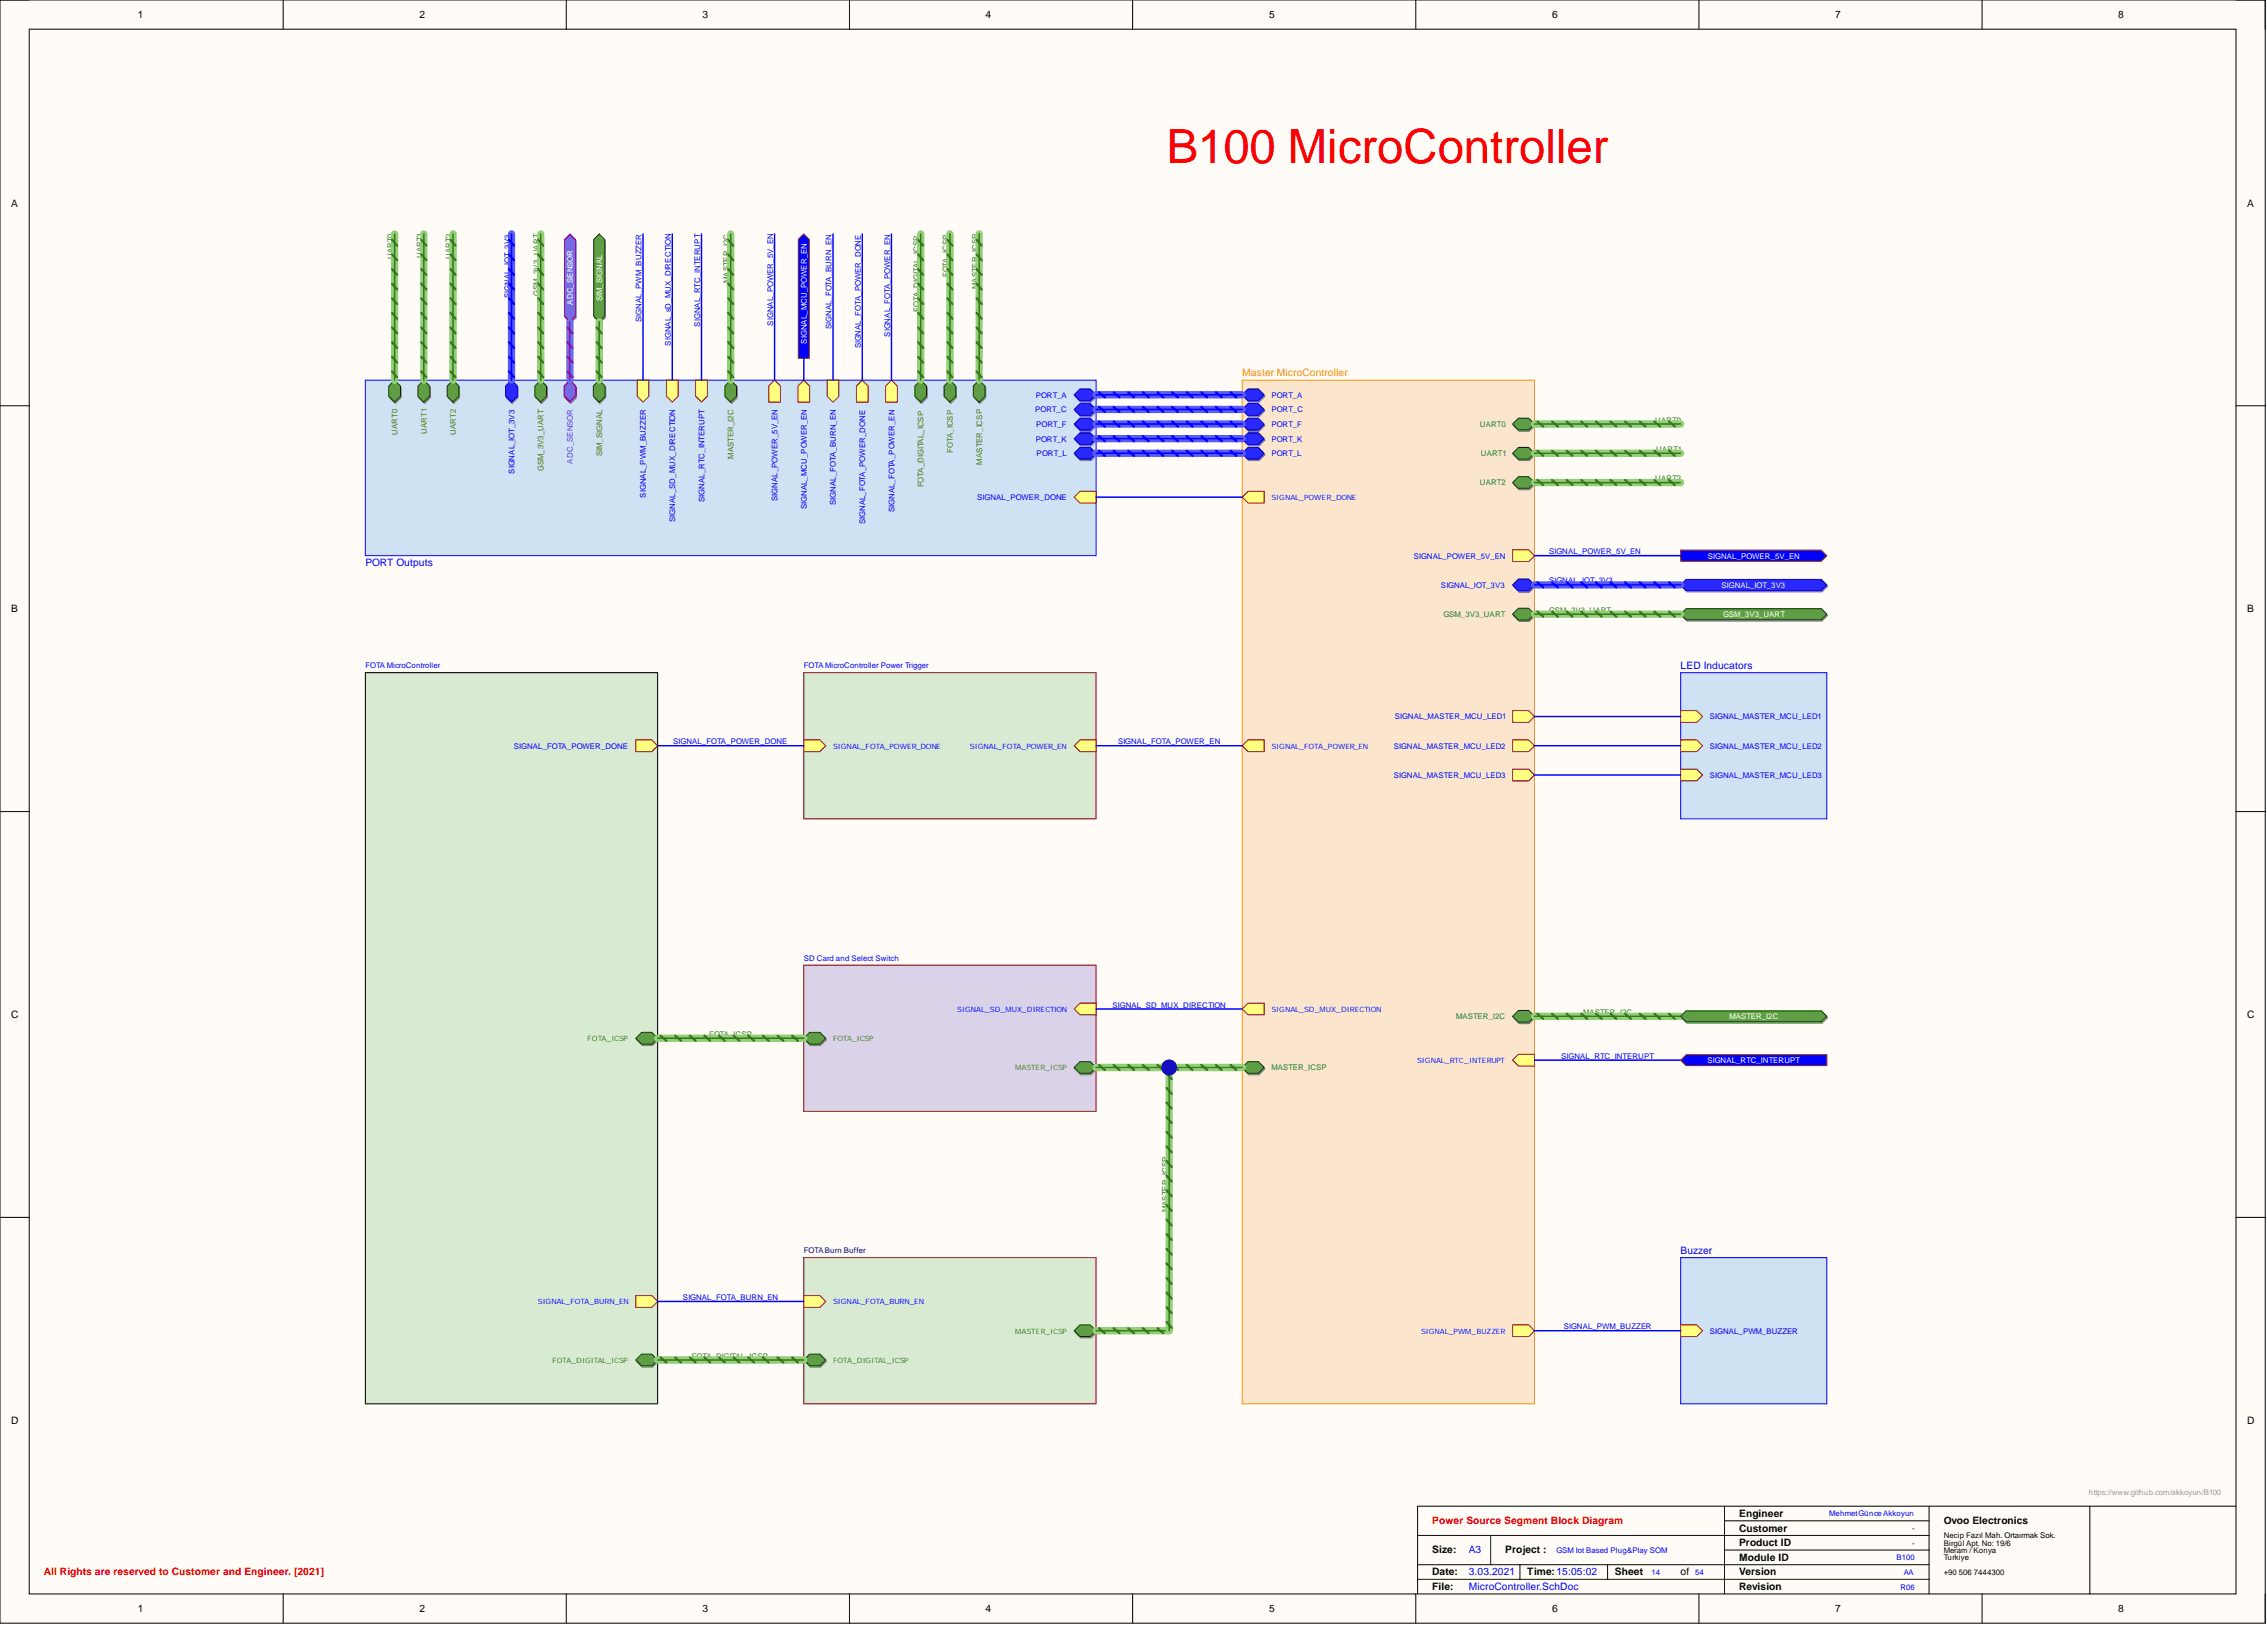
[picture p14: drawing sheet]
<svg xmlns="http://www.w3.org/2000/svg" width="393mm" height="282mm" viewBox="0 0 393 282" stroke-linecap="round" stroke-linejoin="round" font-family="sans-serif">
<defs><g id="words">
<text font-size="8.2" fill="#f00" x="202.4" y="28.2">B100 MicroController</text>
<g font-size="1.8">
<text x="23.9" y="3.1">1</text>
<text x="72.8" y="3.1">2</text>
<text x="121.9" y="3.1">3</text>
<text x="171" y="3.1">4</text>
<text x="220.2" y="3.1">5</text>
<text x="269.3" y="3.1">6</text>
<text x="318.4" y="3.1">7</text>
<text x="367.5" y="3.1">8</text>
<text x="1.9" y="35.8">A</text>
<text x="389.9" y="35.8">A</text>
<text x="1.9" y="106.2">B</text>
<text x="389.9" y="106.2">B</text>
<text x="1.9" y="176.6">C</text>
<text x="389.9" y="176.6">C</text>
<text x="1.9" y="247">D</text>
<text x="389.9" y="247">D</text>
<text x="301.8" y="263.1">Engineer</text>
<text x="248.5" y="269.5">Size:</text>
<text x="261.2" y="269.5">Project :</text>
<text x="301.8" y="265.7">Customer</text>
<text x="301.8" y="268.2">Product ID</text>
<text x="337.3" y="264.4">Ovoo Electronics</text>
<text x="248.5" y="273.3">Date:</text>
<text x="248.5" y="275.8">File:</text>
<text x="265" y="273.3">Time:15:05:02</text>
<text x="280.2" y="273.3">Sheet</text>
<text x="291.6" y="273.3">of</text>
<text x="301.8" y="270.7">Module ID</text>
<text x="301.8" y="273.3">Version</text>
<text x="301.8" y="275.8">Revision</text>
<text x="23.9" y="279.6">1</text>
<text x="72.8" y="279.6">2</text>
<text x="121.9" y="279.6">3</text>
<text x="171" y="279.6">4</text>
<text x="220.2" y="279.6">5</text>
<text x="269.3" y="279.6">6</text>
<text x="318.4" y="279.6">7</text>
<text x="367.5" y="279.6">8</text>
</g>
<text font-size="1.8" fill="#f90" x="215.5" y="65.3">Master MicroController</text>
<g font-size="1.8" fill="#00f">
<text x="63.4" y="98.2">PORT Outputs</text>
<text x="291.6" y="116">LED Inducators</text>
<text x="291.6" y="217.5">Buzzer</text>
<text x="254.8" y="269.5">A3</text>
<text x="254.8" y="273.3">3.03.2021</text>
<text x="254.8" y="275.8">MicroController.SchDoc</text>
</g>
<g font-size="1.8" fill="#f00">
<text x="248.5" y="264.4">Power Source Segment Block Diagram</text>
<text x="7.6" y="273.3">All Rights are reserved to Customer and Engineer. [2021]</text>
</g>
<g font-size="1.4" fill="#38761d">
<text x="68.2" y="45" transform="rotate(-90 68.2 45)">UART0</text>
<text x="73.3" y="44.8" transform="rotate(-90 73.3 44.8)">UART1</text>
<text x="78.4" y="45" transform="rotate(-90 78.4 45)">UART2</text>
<text x="93.6" y="51.3" transform="rotate(-90 93.6 51.3)">GSM_3V3_UART</text>
<text x="126.5" y="49.1" transform="rotate(-90 126.5 49.1)">MASTER_I2C</text>
<text x="164.6" y="48.1" transform="rotate(-90 164.6 48.1)">FOTA_ICSP</text>
<text x="169.6" y="50.1" transform="rotate(-90 169.6 50.1)">MASTER_ICSP</text>
<text x="159.5" y="54.1" transform="rotate(-90 159.5 54.1)">FOTA_DIGITAL_ICSP</text>
<text x="69" y="75.4" transform="rotate(-90 69 75.4)">UART0</text>
<text x="74" y="75.2" transform="rotate(-90 74 75.2)">UART1</text>
<text x="79.1" y="75.4" transform="rotate(-90 79.1 75.4)">UART2</text>
<text x="256.8" y="74.1">UART0</text>
<text x="287.2" y="73.3">UART0</text>
<text x="94.3" y="81.8" transform="rotate(-90 94.3 81.8)">GSM_3V3_UART</text>
<text x="104.5" y="79.1" transform="rotate(-90 104.5 79.1)">SIM_SIGNAL</text>
<text x="127.3" y="79.6" transform="rotate(-90 127.3 79.6)">MASTER_I2C</text>
<text x="165.3" y="78.5" transform="rotate(-90 165.3 78.5)">FOTA_ICSP</text>
<text x="170.4" y="80.6" transform="rotate(-90 170.4 80.6)">MASTER_ICSP</text>
<text x="257" y="79.1">UART1</text>
<text x="287.2" y="83.4">UART2</text>
<text x="287.4" y="78.4">UART1</text>
<text x="160.3" y="84.5" transform="rotate(-90 160.3 84.5)">FOTA_DIGITAL_ICSP</text>
<text x="256.8" y="84.2">UART2</text>
<text x="250.4" y="107">GSM_3V3_UART</text>
<text x="268.8" y="106.3">GSM_3V3_UART</text>
<text x="123.1" y="179.8">FOTA_ICSP</text>
<text x="252.6" y="176.8">MASTER_I2C</text>
<text x="274.7" y="176">MASTER_I2C</text>
<text x="220.6" y="185.7">MASTER_ICSP</text>
<text x="202.6" y="210.3" transform="rotate(-90 202.6 210.3)">MASTER_ICSP</text>
<text x="120" y="235.6">FOTA_DIGITAL_ICSP</text>
</g>
<g font-size="1.4" fill="#00f">
<text x="88.5" y="51.7" transform="rotate(-90 88.5 51.7)">SIGNAL_IOT_3V3</text>
<text x="111.3" y="55.9" transform="rotate(-90 111.3 55.9)">SIGNAL_PWM_BUZZER</text>
<text x="116.4" y="59.9" transform="rotate(-90 116.4 59.9)">SIGNAL_sD_MUX_DIRECTION</text>
<text x="121.5" y="56.6" transform="rotate(-90 121.5 56.6)">SIGNAL_RTC_INTERUPT</text>
<text x="134.1" y="56.5" transform="rotate(-90 134.1 56.5)">SIGNAL_POWER_5V_EN</text>
<text x="144.3" y="57.2" transform="rotate(-90 144.3 57.2)">SIGNAL_FOTA_BURN_EN</text>
<text x="154.4" y="58.4" transform="rotate(-90 154.4 58.4)">SIGNAL_FOTA_POWER_EN</text>
<text x="149.4" y="60.4" transform="rotate(-90 149.4 60.4)">SIGNAL_FOTA_POWER_DONE</text>
<text x="179.6" y="71.5">PORT_C</text>
<text x="179.7" y="69">PORT_A</text>
<text x="220.6" y="69">PORT_A</text>
<text x="220.6" y="71.5">PORT_C</text>
<text x="179.7" y="76.6">PORT_K</text>
<text x="179.8" y="74.1">PORT_F</text>
<text x="220.6" y="76.6">PORT_K</text>
<text x="220.6" y="74.1">PORT_F</text>
<text x="89.3" y="82.2" transform="rotate(-90 89.3 82.2)">SIGNAL_IOT_3V3</text>
<text x="179.9" y="79.1">PORT_L</text>
<text x="220.6" y="79.1">PORT_L</text>
<text x="112.1" y="86.3" transform="rotate(-90 112.1 86.3)">SIGNAL_PWM_BUZZER</text>
<text x="122.2" y="87.1" transform="rotate(-90 122.2 87.1)">SIGNAL_RTC_INTERUPT</text>
<text x="134.9" y="86.9" transform="rotate(-90 134.9 86.9)">SIGNAL_POWER_5V_EN</text>
<text x="140" y="88.4" transform="rotate(-90 140 88.4)">SIGNAL_MCU_POWER_EN</text>
<text x="145" y="87.6" transform="rotate(-90 145 87.6)">SIGNAL_FOTA_BURN_EN</text>
<text x="155.2" y="88.9" transform="rotate(-90 155.2 88.9)">SIGNAL_FOTA_POWER_EN</text>
<text x="169.6" y="86.7">SIGNAL_POWER_DONE</text>
<text x="117.2" y="90.5" transform="rotate(-90 117.2 90.5)">SIGNAL_SD_MUX_DIRECTION</text>
<text x="150.1" y="90.9" transform="rotate(-90 150.1 90.9)">SIGNAL_FOTA_POWER_DONE</text>
<text x="245.3" y="96.9">SIGNAL_POWER_5V_EN</text>
<text x="250" y="102">SIGNAL_IOT_3V3</text>
<text x="268.8" y="101.2">SIGNAL_IOT_3V3</text>
<text x="268.8" y="96.1">SIGNAL_POWER_5V_EN</text>
<text x="63.4" y="115.9">FOTA MicroController</text>
<text x="139.5" y="115.9">FOTA MicroController Power Trigger</text>
<text x="242" y="124.8">SIGNAL_MASTER_MCU_LED1</text>
<text x="296.7" y="124.8">SIGNAL_MASTER_MCU_LED1</text>
<text x="89.2" y="129.9">SIGNAL_FOTA_POWER_DONE</text>
<text x="116.8" y="129.1">SIGNAL_FOTA_POWER_DONE</text>
<text x="194" y="129.1">SIGNAL_FOTA_POWER_EN</text>
<text x="241.8" y="129.9">SIGNAL_MASTER_MCU_LED2</text>
<text x="296.7" y="129.9">SIGNAL_MASTER_MCU_LED2</text>
<text x="241.8" y="134.9">SIGNAL_MASTER_MCU_LED3</text>
<text x="296.7" y="134.9">SIGNAL_MASTER_MCU_LED3</text>
<text x="139.5" y="166.6">SD Card and Select Switch</text>
<text x="193.1" y="174.8">SIGNAL_SD_MUX_DIRECTION</text>
<text x="270.9" y="183.6">SIGNAL_RTC_INTERUPT</text>
<text x="118.5" y="225.5">SIGNAL_FOTA_BURN_EN</text>
<text x="271.3" y="230.6">SIGNAL_PWM_BUZZER</text>
<text x="296.7" y="231.3">SIGNAL_PWM_BUZZER</text>
<text x="317.4" y="263">MehmetGünce Akkoyun</text>
<text x="270.1" y="269.4">GSM Iot Based Plug&amp;Play SOM</text>
<text x="331.8" y="265.6">-</text>
<text x="331.8" y="268.1">-</text>
<text x="286.5" y="273.2">14</text>
<text x="294.1" y="273.2">54</text>
<text x="329.1" y="270.6">B100</text>
<text x="329.7" y="275.7">R06</text>
<text x="330.3" y="273.2">AA</text>
</g>
<g font-size="1.4" fill="#fff">
<text x="99.4" y="52.8" transform="rotate(-90 99.4 52.8)">ADC_SENSOR</text>
<text x="104.5" y="52.2" transform="rotate(-90 104.5 52.2)">SIM_SIGNAL</text>
<text x="140" y="59.6" transform="rotate(-90 140 59.6)">SIGNAL_MCU_POWER_EN</text>
<text x="296.3" y="96.9">SIGNAL_POWER_5V_EN</text>
<text x="298.7" y="102">SIGNAL_IOT_3V3</text>
<text x="299" y="107">GSM_3V3_UART</text>
<text x="300.1" y="176.8">MASTER_I2C</text>
<text x="296.3" y="184.4">SIGNAL_RTC_INTERUPT</text>
</g>
<text font-size="1.4" fill="#90f" x="99.4" y="80.4" transform="rotate(-90 99.4 80.4)">ADC_SENSOR</text>
<text font-size="1.4" fill="#000080" x="139.5" y="217.4">FOTABurn Buffer</text>
<text font-size="1.4" fill="#999" x="362.4" y="259.2">https://www.github.com/akkoyun/B100</text>
<g font-size="1.4">
<text x="337.3" y="266.8">Necip Fazıl Mah. Ortaırmak Sok.</text>
<text x="337.3" y="268.1">Birgül Apt. No: 19/6</text>
<text x="337.3" y="269.4">Meram / Konya</text>
<text x="337.3" y="270.6">Turkiye</text>
<text x="337.3" y="273.2">+90 506 7444300</text>
</g>
<g font-size="1.3" fill="#00f">
<text x="220.6" y="86.7">SIGNAL_POWER_DONE</text>
<text x="144.5" y="129.9">SIGNAL_FOTA_POWER_DONE</text>
<text x="168.3" y="129.9">SIGNAL_FOTA_POWER_EN</text>
<text x="220.6" y="129.9">SIGNAL_FOTA_POWER_EN</text>
<text x="166.1" y="175.5">SIGNAL_SD_MUX_DIRECTION</text>
<text x="220.6" y="175.5">SIGNAL_SD_MUX_DIRECTION</text>
<text x="245.9" y="184.4">SIGNAL_RTC_INTERUPT</text>
<text x="93.3" y="226.3">SIGNAL_FOTA_BURN_EN</text>
<text x="144.5" y="226.3">SIGNAL_FOTA_BURN_EN</text>
<text x="246.6" y="231.3">SIGNAL_PWM_BUZZER</text>
</g>
<g font-size="1.3" fill="#38761d">
<text x="101.9" y="180.6">FOTA_ICSP</text>
<text x="144.5" y="180.6">FOTA_ICSP</text>
<text x="176.2" y="185.7">MASTER_ICSP</text>
<text x="176.2" y="231.3">MASTER_ICSP</text>
<text x="95.9" y="236.4">FOTA_DIGITAL_ICSP</text>
<text x="144.5" y="236.4">FOTA_DIGITAL_ICSP</text>
</g>
</g></defs>
<path d="M0 0h393v281.6h-393z" fill-rule="evenodd" fill="#fffcf8"/>
<path d="M0 0h393v281.6h-393z" fill="none" stroke="#000" stroke-width=".17"/>
<path d="M5.1 5.1h382.9v271.4h-382.9z" fill-rule="evenodd" fill="#fffcf8"/>
<g fill="none" stroke="#000" stroke-width=".17">
<path d="M0 0h5.1M49.1 0v5.1M98.3 0v5.1M147.4 0v5.1M196.5 0v5.1M245.7 0v5.1M294.8 0v5.1M343.9 0v5.1M388 0h5v5.1M5.1 5.1h382.9v271.4h-382.9zM0 70.4h5.1M388 70.4h5"/>
<path d="M0 140.8h5.1M388 140.8h5M0 211.2h5.1M388 211.2h5M49.1 276.5v5.1M98.3 276.5v5.1M147.4 276.5v5.1M196.5 276.5v5.1M245.7 276.5v5.1M246 266.3h88.7M246 271.4h88.7M246 273.9h88.7"/>
<path d="M258.6 266.3v5.1M263.7 271.4v2.5M278.9 271.4v2.5M294.8 276.5v5.1M299.2 263.8h35.5M299.2 268.9h35.5M299.2 261.3v15.2M334.7 261.3v15.2M343.9 276.5v5.1M362.6 261.3v15.2M388 261.3h-142v15.2M393 276.5v5.1"/>
</g>
<path d="M215.5 65.9h50.8v177.6h-50.8z" fill-rule="evenodd" fill="#fce5cd"/>
<path d="M215.5 65.9h50.8v177.6h-50.8z" fill="none" stroke="#f90" stroke-width=".17"/>
<path d="M216.6 128.3h2.7v2.1h-2.7l-1.1-1z" fill-rule="evenodd" fill="#ffff80"/>
<path d="M216.6 128.3h2.7v2.1h-2.7l-1.1-1z" fill="none" stroke="#800000" stroke-width=".17"/>
<path d="M216.6 85.2h2.7v2.1h-2.7l-1.1-1.1z" fill-rule="evenodd" fill="#ffff80"/>
<path d="M216.6 85.2h2.7v2.1h-2.7l-1.1-1.1z" fill="none" stroke="#800000" stroke-width=".17"/>
<path d="M263.5 182.9h2.8v2h-2.8l-1-1z" fill-rule="evenodd" fill="#ffff80"/>
<path d="M263.5 182.9h2.8v2h-2.8l-1-1z" fill="none" stroke="#800000" stroke-width=".17"/>
<path d="M262.5 229.8h2.7l1.1 1-1.1 1h-2.7z" fill-rule="evenodd" fill="#ffff80"/>
<path d="M262.5 229.8h2.7l1.1 1-1.1 1h-2.7z" fill="none" stroke="#800000" stroke-width=".17"/>
<path d="M216.6 174h2.7v2h-2.7l-1.1-1z" fill-rule="evenodd" fill="#ffff80"/>
<path d="M216.6 174h2.7v2h-2.7l-1.1-1z" fill="none" stroke="#800000" stroke-width=".17"/>
<path d="M263.6 77.9h1.8l1 1-1 1h-1.8l-1-1z" fill-rule="evenodd" fill="#8ba480"/>
<path d="M263.6 77.9h1.8l1 1-1 1h-1.8l-1-1z" fill="none" stroke="#77906c" stroke-width=".17"/>
<path d="M263.5 77.6h1.7l1.1 1-1.1 1h-1.7l-1-1z" fill-rule="evenodd" fill="#609e45"/>
<path d="M263.5 77.6h1.7l1.1 1-1.1 1h-1.7l-1-1z" fill="none" stroke="#003a00" stroke-width=".17"/>
<path d="M262.5 133.4h2.7l1.1 1-1.1 1h-2.7z" fill-rule="evenodd" fill="#ffff80"/>
<path d="M262.5 133.4h2.7l1.1 1-1.1 1h-2.7z" fill="none" stroke="#800000" stroke-width=".17"/>
<path d="M216.7 67.7h1.8l1 1-1 1h-1.8l-1-1z" fill-rule="evenodd" fill="#7474ca"/>
<path d="M216.7 67.7h1.8l1 1-1 1h-1.8l-1-1z" fill="none" stroke="#6060b6" stroke-width=".17"/>
<path d="M216.6 67.5h1.7l1 1-1 1h-1.7l-1.1-1z" fill-rule="evenodd" fill="#2828ff"/>
<path d="M216.6 67.5h1.7l1 1-1 1h-1.7l-1.1-1z" fill="none" stroke="#00009b" stroke-width=".17"/>
<path d="M263.6 72.8h1.8l1 1-1 1h-1.8l-1-1z" fill-rule="evenodd" fill="#8ba480"/>
<path d="M263.6 72.8h1.8l1 1-1 1h-1.8l-1-1z" fill="none" stroke="#77906c" stroke-width=".17"/>
<path d="M263.5 72.5h1.7l1.1 1.1-1.1 1h-1.7l-1-1z" fill-rule="evenodd" fill="#609e45"/>
<path d="M263.5 72.5h1.7l1.1 1.1-1.1 1h-1.7l-1-1z" fill="none" stroke="#003a00" stroke-width=".17"/>
<path d="M262.5 128.3h2.7l1.1 1.1-1.1 1h-2.7z" fill-rule="evenodd" fill="#ffff80"/>
<path d="M262.5 128.3h2.7l1.1 1.1-1.1 1h-2.7z" fill="none" stroke="#800000" stroke-width=".17"/>
<path d="M216.7 184.4h1.8l1 1-1 1h-1.8l-1-1z" fill-rule="evenodd" fill="#8ba480"/>
<path d="M216.7 184.4h1.8l1 1-1 1h-1.8l-1-1z" fill="none" stroke="#77906c" stroke-width=".17"/>
<path d="M216.6 184.2h1.7l1 1-1 1h-1.7l-1.1-1z" fill-rule="evenodd" fill="#609e45"/>
<path d="M216.6 184.2h1.7l1 1-1 1h-1.7l-1.1-1z" fill="none" stroke="#003a00" stroke-width=".17"/>
<path d="M216.7 75.3h1.8l1 1-1 1.1h-1.8l-1-1.1z" fill-rule="evenodd" fill="#7474ca"/>
<path d="M216.7 75.3h1.8l1 1-1 1.1h-1.8l-1-1.1z" fill="none" stroke="#6060b6" stroke-width=".17"/>
<path d="M216.6 75.1h1.7l1 1-1 1h-1.7l-1.1-1z" fill-rule="evenodd" fill="#2828ff"/>
<path d="M216.6 75.1h1.7l1 1-1 1h-1.7l-1.1-1z" fill="none" stroke="#00009b" stroke-width=".17"/>
<path d="M263.6 82.9h1.8l1 1.1-1 1h-1.8l-1-1z" fill-rule="evenodd" fill="#8ba480"/>
<path d="M263.6 82.9h1.8l1 1.1-1 1h-1.8l-1-1z" fill="none" stroke="#77906c" stroke-width=".17"/>
<path d="M263.5 82.7h1.7l1.1 1-1.1 1h-1.7l-1-1z" fill-rule="evenodd" fill="#609e45"/>
<path d="M263.5 82.7h1.7l1.1 1-1.1 1h-1.7l-1-1z" fill="none" stroke="#003a00" stroke-width=".17"/>
<path d="M216.7 77.9h1.8l1 1-1 1h-1.8l-1-1z" fill-rule="evenodd" fill="#7474ca"/>
<path d="M216.7 77.9h1.8l1 1-1 1h-1.8l-1-1z" fill="none" stroke="#6060b6" stroke-width=".17"/>
<path d="M216.6 77.6h1.7l1 1-1 1h-1.7l-1.1-1z" fill-rule="evenodd" fill="#2828ff"/>
<path d="M216.6 77.6h1.7l1 1-1 1h-1.7l-1.1-1z" fill="none" stroke="#00009b" stroke-width=".17"/>
<path d="M216.7 72.8h1.8l1 1-1 1h-1.8l-1-1z" fill-rule="evenodd" fill="#7474ca"/>
<path d="M216.7 72.8h1.8l1 1-1 1h-1.8l-1-1z" fill="none" stroke="#6060b6" stroke-width=".17"/>
<path d="M216.6 72.5h1.7l1 1.1-1 1h-1.7l-1.1-1z" fill-rule="evenodd" fill="#2828ff"/>
<path d="M216.6 72.5h1.7l1 1.1-1 1h-1.7l-1.1-1z" fill="none" stroke="#00009b" stroke-width=".17"/>
<path d="M263.6 100.7h1.8l1 1-1 1h-1.8l-1-1z" fill-rule="evenodd" fill="#7474ca"/>
<path d="M263.6 100.7h1.8l1 1-1 1h-1.8l-1-1z" fill="none" stroke="#6060b6" stroke-width=".17"/>
<path d="M263.5 100.4h1.7l1.1 1.1-1.1 1h-1.7l-1-1z" fill-rule="evenodd" fill="#2828ff"/>
<path d="M263.5 100.4h1.7l1.1 1.1-1.1 1h-1.7l-1-1z" fill="none" stroke="#00009b" stroke-width=".17"/>
<path d="M262.5 123.3h2.7l1.1 1-1.1 1h-2.7z" fill-rule="evenodd" fill="#ffff80"/>
<path d="M262.5 123.3h2.7l1.1 1-1.1 1h-2.7z" fill="none" stroke="#800000" stroke-width=".17"/>
<path d="M263.6 105.8h1.8l1 1-1 1h-1.8l-1-1z" fill-rule="evenodd" fill="#8ba480"/>
<path d="M263.6 105.8h1.8l1 1-1 1h-1.8l-1-1z" fill="none" stroke="#77906c" stroke-width=".17"/>
<path d="M263.5 105.5h1.7l1.1 1-1.1 1h-1.7l-1-1z" fill-rule="evenodd" fill="#609e45"/>
<path d="M263.5 105.5h1.7l1.1 1-1.1 1h-1.7l-1-1z" fill="none" stroke="#003a00" stroke-width=".17"/>
<path d="M216.7 70.3h1.8l1 1-1 1h-1.8l-1-1z" fill-rule="evenodd" fill="#7474ca"/>
<path d="M216.7 70.3h1.8l1 1-1 1h-1.8l-1-1z" fill="none" stroke="#6060b6" stroke-width=".17"/>
<path d="M216.6 70h1.7l1 1-1 1h-1.7l-1.1-1z" fill-rule="evenodd" fill="#2828ff"/>
<path d="M216.6 70h1.7l1 1-1 1h-1.7l-1.1-1z" fill="none" stroke="#00009b" stroke-width=".17"/>
<path d="M263.6 175.5h1.8l1 1-1 1.1h-1.8l-1-1.1z" fill-rule="evenodd" fill="#8ba480"/>
<path d="M263.6 175.5h1.8l1 1-1 1.1h-1.8l-1-1.1z" fill="none" stroke="#77906c" stroke-width=".17"/>
<path d="M263.5 175.3h1.7l1.1 1-1.1 1h-1.7l-1-1z" fill-rule="evenodd" fill="#609e45"/>
<path d="M263.5 175.3h1.7l1.1 1-1.1 1h-1.7l-1-1z" fill="none" stroke="#003a00" stroke-width=".17"/>
<path d="M262.5 95.4h2.7l1.1 1-1.1 1h-2.7z" fill-rule="evenodd" fill="#ffff80"/>
<path d="M262.5 95.4h2.7l1.1 1-1.1 1h-2.7z" fill="none" stroke="#800000" stroke-width=".17"/>
<path d="M63.4 65.9h126.8v30.5h-126.8z" fill-rule="evenodd" fill="#cfe2f3"/>
<path d="M63.4 65.9h126.8v30.5h-126.8z" fill="none" stroke="#00f" stroke-width=".17"/>
<path d="M187.5 67.7h1.8l1 1-1 1h-1.8l-1-1z" fill-rule="evenodd" fill="#7474ca"/>
<path d="M187.5 67.7h1.8l1 1-1 1h-1.8l-1-1z" fill="none" stroke="#6060b6" stroke-width=".17"/>
<path d="M187.4 67.5h1.8l1 1-1 1h-1.8l-1-1z" fill-rule="evenodd" fill="#2828ff"/>
<path d="M187.4 67.5h1.8l1 1-1 1h-1.8l-1-1z" fill="none" stroke="#00009b" stroke-width=".17"/>
<path d="M187.5 72.8h1.8l1 1-1 1h-1.8l-1-1z" fill-rule="evenodd" fill="#7474ca"/>
<path d="M187.5 72.8h1.8l1 1-1 1h-1.8l-1-1z" fill="none" stroke="#6060b6" stroke-width=".17"/>
<path d="M187.4 72.5h1.8l1 1.1-1 1h-1.8l-1-1z" fill-rule="evenodd" fill="#2828ff"/>
<path d="M187.4 72.5h1.8l1 1.1-1 1h-1.8l-1-1z" fill="none" stroke="#00009b" stroke-width=".17"/>
<path d="M187.5 70.3h1.8l1 1-1 1h-1.8l-1-1z" fill-rule="evenodd" fill="#7474ca"/>
<path d="M187.5 70.3h1.8l1 1-1 1h-1.8l-1-1z" fill="none" stroke="#6060b6" stroke-width=".17"/>
<path d="M187.4 70h1.8l1 1-1 1h-1.8l-1-1z" fill-rule="evenodd" fill="#2828ff"/>
<path d="M187.4 70h1.8l1 1-1 1h-1.8l-1-1z" fill="none" stroke="#00009b" stroke-width=".17"/>
<path d="M187.5 75.3h1.8l1 1-1 1.1h-1.8l-1-1.1z" fill-rule="evenodd" fill="#7474ca"/>
<path d="M187.5 75.3h1.8l1 1-1 1.1h-1.8l-1-1.1z" fill="none" stroke="#6060b6" stroke-width=".17"/>
<path d="M187.4 75.1h1.8l1 1-1 1h-1.8l-1-1z" fill-rule="evenodd" fill="#2828ff"/>
<path d="M187.4 75.1h1.8l1 1-1 1h-1.8l-1-1z" fill="none" stroke="#00009b" stroke-width=".17"/>
<path d="M187.5 77.9h1.8l1 1-1 1h-1.8l-1-1z" fill-rule="evenodd" fill="#7474ca"/>
<path d="M187.5 77.9h1.8l1 1-1 1h-1.8l-1-1z" fill="none" stroke="#6060b6" stroke-width=".17"/>
<path d="M187.4 77.6h1.8l1 1-1 1h-1.8l-1-1z" fill-rule="evenodd" fill="#2828ff"/>
<path d="M187.4 77.6h1.8l1 1-1 1h-1.8l-1-1z" fill="none" stroke="#00009b" stroke-width=".17"/>
<path d="M187.4 85.2h2.8v2.1h-2.8l-1-1.1z" fill-rule="evenodd" fill="#ffff80"/>
<path d="M187.4 85.2h2.8v2.1h-2.8l-1-1.1z" fill="none" stroke="#800000" stroke-width=".17"/>
<path d="M149.6 65.9l1 1.1v2.7h-2v-2.7z" fill-rule="evenodd" fill="#ffff80"/>
<path d="M149.6 65.9l1 1.1v2.7h-2v-2.7z" fill="none" stroke="#800000" stroke-width=".17"/>
<path d="M154.7 65.9l1 1.1v2.7h-2v-2.7z" fill-rule="evenodd" fill="#ffff80"/>
<path d="M154.7 65.9l1 1.1v2.7h-2v-2.7z" fill="none" stroke="#800000" stroke-width=".17"/>
<path d="M159.9 66.2l1 1v1.8l-1 1-1-1v-1.8z" fill-rule="evenodd" fill="#8ba480"/>
<path d="M159.9 66.2l1 1v1.8l-1 1-1-1v-1.8z" fill="none" stroke="#77906c" stroke-width=".17"/>
<path d="M159.8 65.9l1 1.1v1.7l-1 1-1.1-1v-1.7z" fill-rule="evenodd" fill="#609e45"/>
<path d="M159.8 65.9l1 1.1v1.7l-1 1-1.1-1v-1.7z" fill="none" stroke="#003a00" stroke-width=".17"/>
<path d="M143.5 65.9h2.1v2.8l-1.1 1-1-1z" fill-rule="evenodd" fill="#ffff80"/>
<path d="M143.5 65.9h2.1v2.8l-1.1 1-1-1z" fill="none" stroke="#800000" stroke-width=".17"/>
<path d="M165 66.2l1 1v1.8l-1 1-1.1-1v-1.8z" fill-rule="evenodd" fill="#8ba480"/>
<path d="M165 66.2l1 1v1.8l-1 1-1.1-1v-1.8z" fill="none" stroke="#77906c" stroke-width=".17"/>
<path d="M164.8 65.9l1 1.1v1.7l-1 1-1-1v-1.7z" fill-rule="evenodd" fill="#609e45"/>
<path d="M164.8 65.9l1 1.1v1.7l-1 1-1-1v-1.7z" fill="none" stroke="#003a00" stroke-width=".17"/>
<path d="M78.7 66.2l1 1v1.8l-1 1-1-1v-1.8z" fill-rule="evenodd" fill="#8ba480"/>
<path d="M78.7 66.2l1 1v1.8l-1 1-1-1v-1.8z" fill="none" stroke="#77906c" stroke-width=".17"/>
<path d="M78.6 65.9l1 1.1v1.7l-1 1-1-1v-1.7z" fill-rule="evenodd" fill="#609e45"/>
<path d="M78.6 65.9l1 1.1v1.7l-1 1-1-1v-1.7z" fill="none" stroke="#003a00" stroke-width=".17"/>
<path d="M73.7 66.2l1 1v1.8l-1 1-1.1-1v-1.8z" fill-rule="evenodd" fill="#8ba480"/>
<path d="M73.7 66.2l1 1v1.8l-1 1-1.1-1v-1.8z" fill="none" stroke="#77906c" stroke-width=".17"/>
<path d="M73.5 65.9l1.1 1.1v1.7l-1.1 1-1-1v-1.7z" fill-rule="evenodd" fill="#609e45"/>
<path d="M73.5 65.9l1.1 1.1v1.7l-1.1 1-1-1v-1.7z" fill="none" stroke="#003a00" stroke-width=".17"/>
<path d="M68.6 66.2l1 1v1.8l-1 1-1-1v-1.8z" fill-rule="evenodd" fill="#8ba480"/>
<path d="M68.6 66.2l1 1v1.8l-1 1-1-1v-1.8z" fill="none" stroke="#77906c" stroke-width=".17"/>
<path d="M68.5 65.9l1 1.1v1.7l-1 1-1-1v-1.7z" fill-rule="evenodd" fill="#609e45"/>
<path d="M68.5 65.9l1 1.1v1.7l-1 1-1-1v-1.7z" fill="none" stroke="#003a00" stroke-width=".17"/>
<path d="M126.9 66.2l1 1v1.8l-1 1-1-1v-1.8z" fill-rule="evenodd" fill="#8ba480"/>
<path d="M126.9 66.2l1 1v1.8l-1 1-1-1v-1.8z" fill="none" stroke="#77906c" stroke-width=".17"/>
<path d="M126.8 65.9l1 1.1v1.7l-1 1-1-1v-1.7z" fill-rule="evenodd" fill="#609e45"/>
<path d="M126.8 65.9l1 1.1v1.7l-1 1-1-1v-1.7z" fill="none" stroke="#003a00" stroke-width=".17"/>
<path d="M170 66.2l1 1v1.8l-1 1-1-1v-1.8z" fill-rule="evenodd" fill="#8ba480"/>
<path d="M170 66.2l1 1v1.8l-1 1-1-1v-1.8z" fill="none" stroke="#77906c" stroke-width=".17"/>
<path d="M169.9 65.9l1 1.1v1.7l-1 1-1-1v-1.7z" fill-rule="evenodd" fill="#609e45"/>
<path d="M169.9 65.9l1 1.1v1.7l-1 1-1-1v-1.7z" fill="none" stroke="#003a00" stroke-width=".17"/>
<path d="M88.9 66.2l1 1v1.8l-1 1-1-1v-1.8z" fill-rule="evenodd" fill="#7474ca"/>
<path d="M88.9 66.2l1 1v1.8l-1 1-1-1v-1.8z" fill="none" stroke="#6060b6" stroke-width=".17"/>
<path d="M88.8 65.9l1 1.1v1.7l-1 1-1.1-1v-1.7z" fill-rule="evenodd" fill="#2828ff"/>
<path d="M88.8 65.9l1 1.1v1.7l-1 1-1.1-1v-1.7z" fill="none" stroke="#00009b" stroke-width=".17"/>
<path d="M93.9 66.2l1.1 1v1.8l-1.1 1-1-1v-1.8z" fill-rule="evenodd" fill="#8ba480"/>
<path d="M93.9 66.2l1.1 1v1.8l-1.1 1-1-1v-1.8z" fill="none" stroke="#77906c" stroke-width=".17"/>
<path d="M93.8 65.9l1 1.1v1.7l-1 1-1-1v-1.7z" fill-rule="evenodd" fill="#609e45"/>
<path d="M93.8 65.9l1 1.1v1.7l-1 1-1-1v-1.7z" fill="none" stroke="#003a00" stroke-width=".17"/>
<path d="M110.6 65.9h2v2.8l-1 1-1-1z" fill-rule="evenodd" fill="#ffff80"/>
<path d="M110.6 65.9h2v2.8l-1 1-1-1z" fill="none" stroke="#800000" stroke-width=".17"/>
<path d="M115.6 65.9h2.1v2.8l-1.1 1-1-1z" fill-rule="evenodd" fill="#ffff80"/>
<path d="M115.6 65.9h2.1v2.8l-1.1 1-1-1z" fill="none" stroke="#800000" stroke-width=".17"/>
<path d="M120.7 65.9h2v2.8l-1 1-1-1z" fill-rule="evenodd" fill="#ffff80"/>
<path d="M120.7 65.9h2v2.8l-1 1-1-1z" fill="none" stroke="#800000" stroke-width=".17"/>
<path d="M139.5 65.9l1 1.1v2.7h-2v-2.7z" fill-rule="evenodd" fill="#ffff80"/>
<path d="M139.5 65.9l1 1.1v2.7h-2v-2.7z" fill="none" stroke="#800000" stroke-width=".17"/>
<path d="M104.1 66.2l1 1v1.8l-1 1-1-1v-1.8z" fill-rule="evenodd" fill="#8ba480"/>
<path d="M104.1 66.2l1 1v1.8l-1 1-1-1v-1.8z" fill="none" stroke="#77906c" stroke-width=".17"/>
<path d="M104 65.9l1 1.1v1.7l-1 1-1-1v-1.7z" fill-rule="evenodd" fill="#609e45"/>
<path d="M104 65.9l1 1.1v1.7l-1 1-1-1v-1.7z" fill="none" stroke="#003a00" stroke-width=".17"/>
<path d="M134.4 65.9l1 1.1v2.7h-2v-2.7z" fill-rule="evenodd" fill="#ffff80"/>
<path d="M134.4 65.9l1 1.1v2.7h-2v-2.7z" fill="none" stroke="#800000" stroke-width=".17"/>
<path d="M99 66.2l1 1v1.8l-1 1-1-1v-1.8z" fill-rule="evenodd" fill="#b274ca"/>
<path d="M99 66.2l1 1v1.8l-1 1-1-1v-1.8z" fill="none" stroke="#9e60b6" stroke-width=".17"/>
<path d="M98.9 65.9l1 1.1v1.7l-1 1-1-1v-1.7z" fill-rule="evenodd" fill="#c128ff"/>
<path d="M98.9 65.9l1 1.1v1.7l-1 1-1-1v-1.7z" fill="none" stroke="#5d009b" stroke-width=".17"/>
<path d="M139.5 116.7h50.7v25.3h-50.7z" fill-rule="evenodd" fill="#d9ead3"/>
<path d="M139.5 116.7h50.7v25.3h-50.7z" fill="none" stroke="#800000" stroke-width=".17"/>
<path d="M139.5 128.3h2.8l1 1.1-1 1h-2.8z" fill-rule="evenodd" fill="#ffff80"/>
<path d="M139.5 128.3h2.8l1 1.1-1 1h-2.8z" fill="none" stroke="#800000" stroke-width=".17"/>
<path d="M187.4 128.3h2.8v2.1h-2.8l-1-1z" fill-rule="evenodd" fill="#ffff80"/>
<path d="M187.4 128.3h2.8v2.1h-2.8l-1-1z" fill="none" stroke="#800000" stroke-width=".17"/>
<path d="M139.5 167.4h50.7v25.4h-50.7z" fill-rule="evenodd" fill="#d9d2e9"/>
<path d="M139.5 167.4h50.7v25.4h-50.7z" fill="none" stroke="#800000" stroke-width=".17"/>
<path d="M187.5 184.4h1.8l1 1-1 1h-1.8l-1-1z" fill-rule="evenodd" fill="#8ba480"/>
<path d="M187.5 184.4h1.8l1 1-1 1h-1.8l-1-1z" fill="none" stroke="#77906c" stroke-width=".17"/>
<path d="M187.4 184.2h1.8l1 1-1 1h-1.8l-1-1z" fill-rule="evenodd" fill="#609e45"/>
<path d="M187.4 184.2h1.8l1 1-1 1h-1.8l-1-1z" fill="none" stroke="#003a00" stroke-width=".17"/>
<path d="M140.6 179.3h1.8l1 1-1 1.1h-1.8l-1-1.1z" fill-rule="evenodd" fill="#8ba480"/>
<path d="M140.6 179.3h1.8l1 1-1 1.1h-1.8l-1-1.1z" fill="none" stroke="#77906c" stroke-width=".17"/>
<path d="M140.5 179.1h1.8l1 1-1 1h-1.8l-1-1z" fill-rule="evenodd" fill="#609e45"/>
<path d="M140.5 179.1h1.8l1 1-1 1h-1.8l-1-1z" fill="none" stroke="#003a00" stroke-width=".17"/>
<path d="M187.4 174h2.8v2h-2.8l-1-1z" fill-rule="evenodd" fill="#ffff80"/>
<path d="M187.4 174h2.8v2h-2.8l-1-1z" fill="none" stroke="#800000" stroke-width=".17"/>
<path d="M139.5 218.1h50.7v25.4h-50.7z" fill-rule="evenodd" fill="#d9ead3"/>
<path d="M139.5 218.1h50.7v25.4h-50.7z" fill="none" stroke="#800000" stroke-width=".17"/>
<path d="M187.5 230.1h1.8l1 1-1 1h-1.8l-1-1z" fill-rule="evenodd" fill="#8ba480"/>
<path d="M187.5 230.1h1.8l1 1-1 1h-1.8l-1-1z" fill="none" stroke="#77906c" stroke-width=".17"/>
<path d="M187.4 229.8h1.8l1 1-1 1h-1.8l-1-1z" fill-rule="evenodd" fill="#609e45"/>
<path d="M187.4 229.8h1.8l1 1-1 1h-1.8l-1-1z" fill="none" stroke="#003a00" stroke-width=".17"/>
<path d="M140.6 235.1h1.8l1 1.1-1 1h-1.8l-1-1z" fill-rule="evenodd" fill="#8ba480"/>
<path d="M140.6 235.1h1.8l1 1.1-1 1h-1.8l-1-1z" fill="none" stroke="#77906c" stroke-width=".17"/>
<path d="M140.5 234.9h1.8l1 1-1 1h-1.8l-1-1z" fill-rule="evenodd" fill="#609e45"/>
<path d="M140.5 234.9h1.8l1 1-1 1h-1.8l-1-1z" fill="none" stroke="#003a00" stroke-width=".17"/>
<path d="M139.5 224.7h2.8l1 1.1-1 1h-2.8z" fill-rule="evenodd" fill="#ffff80"/>
<path d="M139.5 224.7h2.8l1 1.1-1 1h-2.8z" fill="none" stroke="#800000" stroke-width=".17"/>
<path d="M63.4 116.7h50.7v126.8h-50.7z" fill-rule="evenodd" fill="#d9ead3"/>
<path d="M63.4 116.7h50.7v126.8h-50.7z" fill="none" stroke="#000" stroke-width=".17"/>
<path d="M110.3 128.3h2.8l1 1.1-1 1h-2.8z" fill-rule="evenodd" fill="#ffff80"/>
<path d="M110.3 128.3h2.8l1 1.1-1 1h-2.8z" fill="none" stroke="#800000" stroke-width=".17"/>
<path d="M110.3 224.7h2.8l1 1.1-1 1h-2.8z" fill-rule="evenodd" fill="#ffff80"/>
<path d="M110.3 224.7h2.8l1 1.1-1 1h-2.8z" fill="none" stroke="#800000" stroke-width=".17"/>
<path d="M111.4 179.3h1.8l1 1-1 1.1h-1.8l-1-1.1z" fill-rule="evenodd" fill="#8ba480"/>
<path d="M111.4 179.3h1.8l1 1-1 1.1h-1.8l-1-1.1z" fill="none" stroke="#77906c" stroke-width=".17"/>
<path d="M111.3 179.1h1.8l1 1-1 1h-1.8l-1-1z" fill-rule="evenodd" fill="#609e45"/>
<path d="M111.3 179.1h1.8l1 1-1 1h-1.8l-1-1z" fill="none" stroke="#003a00" stroke-width=".17"/>
<path d="M111.4 235.1h1.8l1 1.1-1 1h-1.8l-1-1z" fill-rule="evenodd" fill="#8ba480"/>
<path d="M111.4 235.1h1.8l1 1.1-1 1h-1.8l-1-1z" fill="none" stroke="#77906c" stroke-width=".17"/>
<path d="M111.3 234.9h1.8l1 1-1 1h-1.8l-1-1z" fill-rule="evenodd" fill="#609e45"/>
<path d="M111.3 234.9h1.8l1 1-1 1h-1.8l-1-1z" fill="none" stroke="#003a00" stroke-width=".17"/>
<path d="M291.6 218.1h25.4v25.4h-25.4z" fill-rule="evenodd" fill="#cfe2f3"/>
<path d="M291.6 218.1h25.4v25.4h-25.4z" fill="none" stroke="#00f" stroke-width=".17"/>
<path d="M291.6 229.8h2.8l1 1-1 1h-2.8z" fill-rule="evenodd" fill="#ffff80"/>
<path d="M291.6 229.8h2.8l1 1-1 1h-2.8z" fill="none" stroke="#800000" stroke-width=".17"/>
<path d="M291.6 116.7h25.4v25.3h-25.4z" fill-rule="evenodd" fill="#cfe2f3"/>
<path d="M291.6 116.7h25.4v25.3h-25.4z" fill="none" stroke="#00f" stroke-width=".17"/>
<path d="M291.6 123.3h2.8l1 1-1 1h-2.8z" fill-rule="evenodd" fill="#ffff80"/>
<path d="M291.6 123.3h2.8l1 1-1 1h-2.8z" fill="none" stroke="#800000" stroke-width=".17"/>
<path d="M291.6 128.3h2.8l1 1.1-1 1h-2.8z" fill-rule="evenodd" fill="#ffff80"/>
<path d="M291.6 128.3h2.8l1 1.1-1 1h-2.8z" fill="none" stroke="#800000" stroke-width=".17"/>
<path d="M291.6 133.4h2.8l1 1-1 1h-2.8z" fill-rule="evenodd" fill="#ffff80"/>
<path d="M291.6 133.4h2.8l1 1-1 1h-2.8z" fill="none" stroke="#800000" stroke-width=".17"/>
<path d="M292.7 105.8h23.4l1 1-1 .9h-23.4l-1-.9z" fill-rule="evenodd" fill="#8ba480"/>
<path d="M292.7 105.8h23.4l1 1-1 .9h-23.4l-1-.9z" fill="none" stroke="#77906c" stroke-width=".17"/>
<path d="M292.6 105.6h23.4l1 .9-1 1h-23.4l-1-1z" fill-rule="evenodd" fill="#609e45"/>
<path d="M292.6 105.6h23.4l1 .9-1 1h-23.4l-1-1z" fill="none" stroke="#003a00" stroke-width=".17"/>
<path d="M292.7 100.8h23.4l1 .9-1 1h-23.4l-1-1z" fill-rule="evenodd" fill="#7474ca"/>
<path d="M292.7 100.8h23.4l1 .9-1 1h-23.4l-1-1z" fill="none" stroke="#6060b6" stroke-width=".17"/>
<path d="M292.6 100.5h23.4l1 1-1 .9h-23.4l-1-.9z" fill-rule="evenodd" fill="#2828ff"/>
<path d="M292.6 100.5h23.4l1 1-1 .9h-23.4l-1-.9z" fill="none" stroke="#00009b" stroke-width=".17"/>
<path d="M139.5 40.6l.9 .9v20.6h-1.9v-20.6z" fill-rule="evenodd" fill="#00f"/>
<path d="M139.5 40.6l.9 .9v20.6h-1.9v-20.6z" fill="none" stroke="#800000" stroke-width=".17"/>
<path d="M104.1 40.8l.9 1v13.3l-.9 1-1-1v-13.3z" fill-rule="evenodd" fill="#8ba480"/>
<path d="M104.1 40.8l.9 1v13.3l-.9 1-1-1v-13.3z" fill="none" stroke="#77906c" stroke-width=".17"/>
<path d="M104 40.6l.9 .9v13.3l-.9 1-1-1v-13.3z" fill-rule="evenodd" fill="#609e45"/>
<path d="M104 40.6l.9 .9v13.3l-.9 1-1-1v-13.3z" fill="none" stroke="#003a00" stroke-width=".17"/>
<path d="M291.6 95.4h24.4l1 1-1 .9h-24.4z" fill-rule="evenodd" fill="#00f"/>
<path d="M291.6 95.4h24.4l1 1-1 .9h-24.4z" fill="none" stroke="#800000" stroke-width=".17"/>
<g fill="none" stroke="#00f" stroke-width=".25">
<path d="M111.6 40.6v25.3M116.6 40.6v25.3M121.7 40.6v25.3M144.5 40.6v25.3M149.6 40.6v25.3M154.7 40.6v25.3M139.5 62.1v3.8M190.2 86.2h25.3M266.3 96.4h25.3M114.1 129.4h25.4M190.2 129.4h25.3M266.3 129.4h25.3"/>
<path d="M266.3 134.4h25.3M266.3 124.3h25.3M190.2 175h25.3M266.3 183.9h25.3M114.1 225.8h25.4M266.3 230.8h25.3"/>
</g>
<path d="M169.9 40.6v25.3M114.1 180.1h25.4M202.9 185.2v45.6h-12.7M114.1 235.9h25.4" fill="none" stroke="#92d077" stroke-width="1.3"/>
<g fill="none" stroke="#38761d" stroke-width=".38">
<path d="M169.5 59.3l.8 1.1M169.5 56.8l.8 1M169.5 54.3l.8 1M169.5 51.7l.8 1.1M169.5 49.2l.8 1M169.5 46.7l.8 1M169.5 44.1l.8 1M169.5 41.6l.8 1M169.5 64.4l.8 1M169.5 61.9l.8 1M114.6 179.6l1 .9M117.2 179.6l1 .9"/>
<path d="M119.7 179.6l1 .9M122.2 179.6l1 .9M124.8 179.6l1 .9M127.3 179.6l1 .9M129.8 179.6l1 .9M132.4 179.6l1 .9M134.9 179.6l1 .9M137.4 179.6l1.1 .9M202.4 198.9l.9 1M202.4 196.3l.9 1M202.4 193.8l.9 1M202.4 191.3l.9 1"/>
<path d="M202.4 188.7l.9 1M202.4 186.2l.9 1M202.4 219.2l.9 1M202.4 216.6l.9 1M202.4 214.1l.9 1M202.4 211.5l.9 1.1M202.4 209l.9 1M202.4 206.5l.9 1M202.4 203.9l.9 1.1M202.4 201.4l.9 1M114.6 235.5l1 .8M117.2 235.5l1 .8"/>
<path d="M119.7 235.5l1 .8M122.2 235.5l1 .8M124.8 235.5l1 .8M127.3 235.5l1 .8M129.8 235.5l1 .8M132.4 235.5l1 .8M134.9 235.5l1 .8M137.4 235.5l1.1 .8M190.7 230.4l1 .9M193.2 230.4l1 .9M195.8 230.4l1 .9M198.3 230.4l1 .9"/>
<path d="M200.8 230.4l1 .9M202.4 229.3l.9 1M202.4 226.8l.9 1M202.4 224.2l.9 1M202.4 221.7l.9 1"/>
</g>
<path d="M169.9 40.6v25.3M114.1 180.1h25.4M202.9 185.2v45.6h-12.7M114.1 235.9h25.4" fill="none" stroke="#38761d" stroke-width=".25"/>
<circle cx="202.9" cy="185.2" r="1.27" fill="#000080"/>
<circle cx="202.9" cy="185.2" r="1.27" fill="none" stroke="#000080" stroke-width=".17"/>
<path d="M190.2 185.2h25.3" fill="none" stroke="#92d077" stroke-width="1.3"/>
<path d="M190.7 184.7l1 .9M193.2 184.7l1 .9M195.8 184.7l1 .9M198.3 184.7l1 .9M200.8 184.7l1 .9M203.4 184.7l1 .9M205.9 184.7l1 .9M208.4 184.7l1.1 .9M211 184.7l1 .9M213.5 184.7l1 .9" fill="none" stroke="#38761d" stroke-width=".38"/>
<path d="M190.2 185.2h25.3" fill="none" stroke="#38761d" stroke-width=".25"/>
<circle cx="202.9" cy="185.2" r="1.27" fill="#000080"/>
<circle cx="202.9" cy="185.2" r="1.27" fill="none" stroke="#000080" stroke-width=".17"/>
<path d="M88.8 40.6v25.3M190.2 78.6h25.3M190.2 76.1h25.3M190.2 73.6h25.3M190.2 71h25.3M190.2 68.5h25.3M266.3 101.5h25.3" fill="none" stroke="#5a5aff" stroke-width="1.3"/>
<g fill="none" stroke="#00f" stroke-width=".38">
<path d="M88.3 59.3l.9 1.1M88.3 56.8l.9 1M88.3 54.3l.9 1M88.3 51.7l.9 1.1M88.3 49.2l.9 1M88.3 46.7l.9 1M88.3 44.1l.9 1M88.3 41.6l.9 1M88.3 64.4l.9 1M88.3 61.9l.9 1M190.7 78.2l1 .9M190.7 75.6l1 .9"/>
<path d="M190.7 73.1l1 .9M190.7 70.6l1 .9M190.7 68l1 .9M193.2 78.2l1 .9M193.2 75.6l1 .9M193.2 73.1l1 .9M193.2 70.6l1 .9M193.2 68l1 .9M195.8 78.2l1 .9M195.8 75.6l1 .9M195.8 73.1l1 .9M195.8 70.6l1 .9"/>
<path d="M195.8 68l1 .9M198.3 78.2l1 .9M198.3 75.6l1 .9M198.3 73.1l1 .9M198.3 70.6l1 .9M198.3 68l1 .9M200.8 78.2l1 .9M200.8 75.6l1 .9M200.8 73.1l1 .9M200.8 70.6l1 .9M200.8 68l1 .9M203.4 78.2l1 .9"/>
<path d="M203.4 75.6l1 .9M203.4 73.1l1 .9M203.4 70.6l1 .9M203.4 68l1 .9M205.9 78.2l1 .9M205.9 75.6l1 .9M205.9 73.1l1 .9M205.9 70.6l1 .9M205.9 68l1 .9M208.4 78.2l1.1 .9M208.4 75.6l1.1 .9M208.4 73.1l1.1 .9"/>
<path d="M208.4 70.6l1.1 .9M208.4 68l1.1 .9M211 78.2l1 .9M211 75.6l1 .9M211 73.1l1 .9M211 70.6l1 .9M211 68l1 .9M213.5 78.2l1 .9M213.5 75.6l1 .9M213.5 73.1l1 .9M213.5 70.6l1 .9M213.5 68l1 .9"/>
<path d="M266.8 101l1 .9M269.3 101l1 .9M271.8 101l1 .9M274.4 101l1 .9M276.9 101l1 .9M279.4 101l1.1 .9M282 101l1 .9M284.5 101l1 .9M287 101l1.1 .9M289.6 101l1 .9"/>
</g>
<path d="M88.8 40.6v25.3M134.4 40.6v25.3M190.2 78.6h25.3M190.2 76.1h25.3M190.2 73.6h25.3M190.2 71h25.3M190.2 68.5h25.3M266.3 101.5h25.3" fill="none" stroke="#00f" stroke-width=".25"/>
<g fill="none" stroke="#92d077" stroke-width="1.3">
<path d="M68.5 40.6v25.3M73.5 40.6v25.3M78.6 40.6v25.3M93.8 40.6v25.3M104 55.8v10.1M126.8 40.6v25.3M159.8 40.6v25.3M164.8 40.6v25.3M266.3 78.6h25.3M266.3 73.6h25.3M266.3 83.7h25.3M266.3 106.5h25.3"/>
<path d="M266.3 176.3h25.3"/>
</g>
<g fill="none" stroke="#38761d" stroke-width=".38">
<path d="M68 59.3l.9 1.1M68 56.8l.9 1M68 54.3l.9 1M68 51.7l.9 1.1M68 49.2l.9 1M68 46.7l.9 1M68 44.1l.9 1M68 41.6l.9 1M73.1 59.3l.9 1.1M73.1 56.8l.9 1M73.1 54.3l.9 1M73.1 51.7l.9 1.1"/>
<path d="M73.1 49.2l.9 1M73.1 46.7l.9 1M73.1 44.1l.9 1M73.1 41.6l.9 1M78.2 59.3l.9 1.1M78.2 56.8l.9 1M78.2 54.3l.9 1M78.2 51.7l.9 1.1M78.2 49.2l.9 1M78.2 46.7l.9 1M78.2 44.1l.9 1M78.2 41.6l.9 1"/>
<path d="M93.4 59.3l.9 1.1M93.4 56.8l.9 1M93.4 54.3l.9 1M93.4 51.7l.9 1.1M93.4 49.2l.9 1M93.4 46.7l.9 1M93.4 44.1l.9 1M93.4 41.6l.9 1M103.5 59.3l.9 1.1M103.5 56.8l.9 1M126.3 59.3l.9 1.1M126.3 56.8l.9 1"/>
<path d="M126.3 54.3l.9 1M126.3 51.7l.9 1.1M126.3 49.2l.9 1M126.3 46.7l.9 1M126.3 44.1l.9 1M126.3 41.6l.9 1M159.3 59.3l.9 1.1M159.3 56.8l.9 1M159.3 54.3l.9 1M159.3 51.7l.9 1.1M159.3 49.2l.9 1M159.3 46.7l.9 1"/>
<path d="M159.3 44.1l.9 1M159.3 41.6l.9 1M164.4 59.3l.9 1.1M164.4 56.8l.9 1M164.4 54.3l.9 1M164.4 51.7l.9 1.1M164.4 49.2l.9 1M164.4 46.7l.9 1M164.4 44.1l.9 1M164.4 41.6l.9 1M68 64.4l.9 1M68 61.9l.9 1"/>
<path d="M73.1 64.4l.9 1M73.1 61.9l.9 1M78.2 64.4l.9 1M78.2 61.9l.9 1M93.4 64.4l.9 1M93.4 61.9l.9 1M103.5 64.4l.9 1M103.5 61.9l.9 1M126.3 64.4l.9 1M126.3 61.9l.9 1M159.3 64.4l.9 1M159.3 61.9l.9 1"/>
<path d="M164.4 64.4l.9 1M164.4 61.9l.9 1M266.8 78.2l1 .9M266.8 73.1l1 .9M269.3 78.2l1 .9M269.3 73.1l1 .9M271.8 78.2l1 .9M271.8 73.1l1 .9M274.4 78.2l1 .9M274.4 73.1l1 .9M276.9 78.2l1 .9M276.9 73.1l1 .9"/>
<path d="M279.4 78.2l1.1 .9M279.4 73.1l1.1 .9M282 78.2l1 .9M282 73.1l1 .9M284.5 78.2l1 .9M284.5 73.1l1 .9M287 78.2l1.1 .9M287 73.1l1.1 .9M289.6 78.2l1 .9M289.6 73.1l1 .9M266.8 83.3l1 .8M269.3 83.3l1 .8"/>
<path d="M271.8 83.3l1 .8M274.4 83.3l1 .8M276.9 83.3l1 .8M279.4 83.3l1.1 .8M282 83.3l1 .8M284.5 83.3l1 .8M287 83.3l1.1 .8M289.6 83.3l1 .8M266.8 106.1l1 .9M269.3 106.1l1 .9M271.8 106.1l1 .9M274.4 106.1l1 .9"/>
<path d="M276.9 106.1l1 .9M279.4 106.1l1.1 .9M282 106.1l1 .9M284.5 106.1l1 .9M287 106.1l1.1 .9M289.6 106.1l1 .9M266.8 175.8l1 .9M269.3 175.8l1 .9M271.8 175.8l1 .9M274.4 175.8l1 .9M276.9 175.8l1 .9M279.4 175.8l1.1 .9"/>
<path d="M282 175.8l1 .9M284.5 175.8l1 .9M287 175.8l1.1 .9M289.6 175.8l1 .9"/>
</g>
<g fill="none" stroke="#38761d" stroke-width=".25">
<path d="M68.5 40.6v25.3M73.5 40.6v25.3M78.6 40.6v25.3M93.8 40.6v25.3M104 55.8v10.1M126.8 40.6v25.3M159.8 40.6v25.3M164.8 40.6v25.3M266.3 78.6h25.3M266.3 73.6h25.3M266.3 83.7h25.3M266.3 106.5h25.3"/>
<path d="M266.3 176.3h25.3"/>
</g>
<path d="M292.7 175.6h23.4l1 .9-1 1h-23.4l-1-1z" fill-rule="evenodd" fill="#8ba480"/>
<path d="M292.7 175.6h23.4l1 .9-1 1h-23.4l-1-1z" fill="none" stroke="#77906c" stroke-width=".17"/>
<path d="M292.6 175.3h23.4l1 1-1 .9h-23.4l-1-.9z" fill-rule="evenodd" fill="#609e45"/>
<path d="M292.6 175.3h23.4l1 1-1 .9h-23.4l-1-.9z" fill="none" stroke="#003a00" stroke-width=".17"/>
<path d="M99 40.8l1 1v13.3l-1 1-.9-1v-13.3z" fill-rule="evenodd" fill="#b274ca"/>
<path d="M99 40.8l1 1v13.3l-1 1-.9-1v-13.3z" fill="none" stroke="#9e60b6" stroke-width=".17"/>
<path d="M98.9 40.6l.9 .9v13.3l-.9 1-1-1v-13.3z" fill-rule="evenodd" fill="#c128ff"/>
<path d="M98.9 40.6l.9 .9v13.3l-.9 1-1-1v-13.3z" fill="none" stroke="#5d009b" stroke-width=".17"/>
<path d="M98.9 55.8v10.1" fill="none" stroke="#b71eff" stroke-width="1.3"/>
<path d="M98.5 59.3l.8 1.1M98.5 56.8l.8 1M98.5 64.4l.8 1M98.5 61.9l.8 1" fill="none" stroke="#90f" stroke-width=".38"/>
<path d="M98.9 55.8v10.1" fill="none" stroke="#90f" stroke-width=".25"/>
<path d="M292.6 182.9h24.4v1.9h-24.4l-1-.9z" fill-rule="evenodd" fill="#00f"/>
<path d="M292.6 182.9h24.4v1.9h-24.4l-1-.9z" fill="none" stroke="#800000" stroke-width=".17"/>
<use href="#words"/>
</svg>
